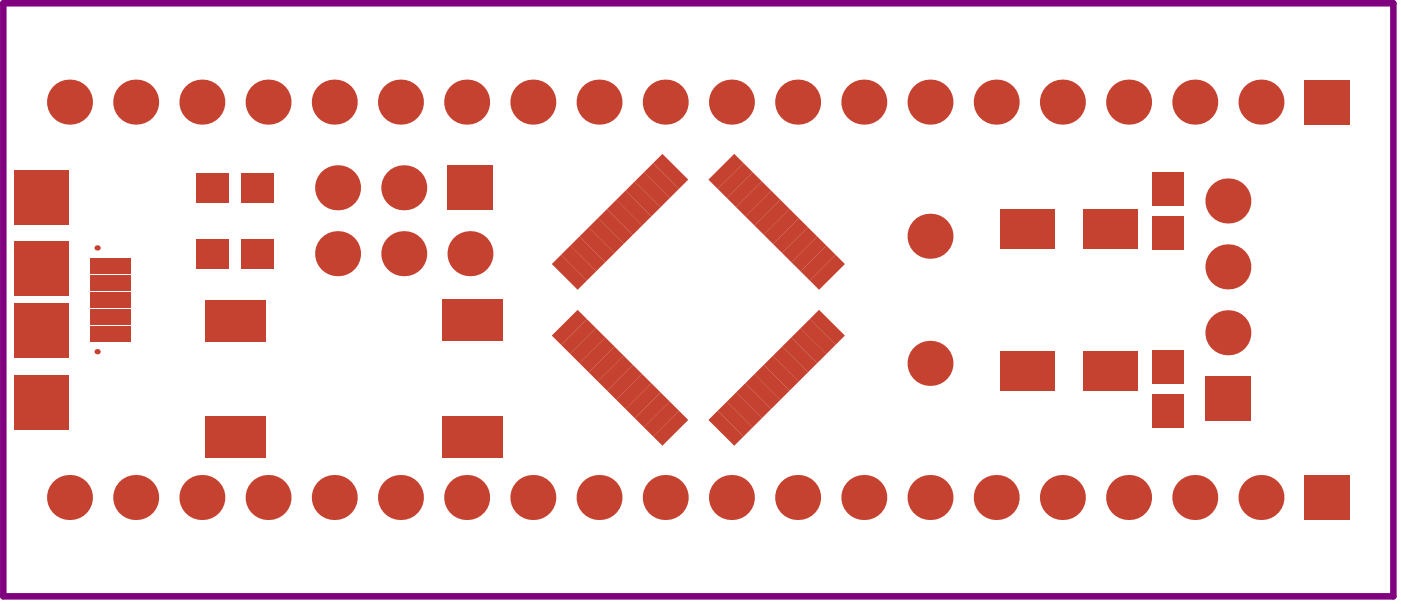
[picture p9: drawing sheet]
<svg xmlns="http://www.w3.org/2000/svg" width="89mm" height="38mm" viewBox="0 0 89 38" stroke-linecap="round" stroke-linejoin="round" font-family="sans-serif">
<path d="M.2 .2h88.6v37.8h-88.6z" fill="none" stroke="#800080" stroke-width=".42"/>
<g fill="#c64230">
<circle cx="4.4" cy="31.7" r="1.43"/>
<circle cx="4.4" cy="6.5" r="1.43"/>
<circle cx="6.2" cy="22.4" r=".17"/>
<circle cx="6.2" cy="15.8" r=".17"/>
<circle cx="8.6" cy="6.5" r="1.43"/>
<circle cx="8.6" cy="31.7" r="1.43"/>
<circle cx="12.9" cy="31.7" r="1.43"/>
<circle cx="12.9" cy="6.5" r="1.43"/>
<circle cx="17.1" cy="31.7" r="1.43"/>
<circle cx="21.3" cy="31.7" r="1.43"/>
<circle cx="42.4" cy="31.7" r="1.43"/>
<circle cx="38.2" cy="31.7" r="1.43"/>
<circle cx="33.9" cy="31.7" r="1.43"/>
<circle cx="29.7" cy="31.7" r="1.43"/>
<circle cx="25.5" cy="31.7" r="1.43"/>
<circle cx="29.9" cy="16.2" r="1.43"/>
<circle cx="21.5" cy="16.2" r="1.43"/>
<circle cx="25.7" cy="16.2" r="1.43"/>
<circle cx="25.7" cy="12" r="1.43"/>
<circle cx="21.5" cy="12" r="1.43"/>
<circle cx="17.1" cy="6.5" r="1.43"/>
<circle cx="21.3" cy="6.5" r="1.43"/>
<circle cx="33.9" cy="6.5" r="1.43"/>
<circle cx="25.5" cy="6.5" r="1.43"/>
<circle cx="29.7" cy="6.5" r="1.43"/>
<circle cx="38.2" cy="6.5" r="1.43"/>
<circle cx="42.4" cy="6.5" r="1.43"/>
<circle cx="46.6" cy="31.7" r="1.43"/>
<circle cx="46.6" cy="6.5" r="1.43"/>
<circle cx="50.8" cy="31.7" r="1.43"/>
<circle cx="50.8" cy="6.5" r="1.43"/>
<circle cx="55" cy="31.7" r="1.43"/>
<circle cx="55" cy="6.5" r="1.43"/>
<circle cx="59.2" cy="31.7" r="1.43"/>
<circle cx="63.5" cy="31.7" r="1.43"/>
<circle cx="67.7" cy="31.7" r="1.43"/>
<circle cx="71.9" cy="31.7" r="1.43"/>
<circle cx="76.1" cy="31.7" r="1.43"/>
<circle cx="80.3" cy="31.7" r="1.43"/>
<circle cx="59.2" cy="23.1" r="1.43"/>
<circle cx="78.2" cy="21.2" r="1.43"/>
<circle cx="78.2" cy="17" r="1.43"/>
<circle cx="59.2" cy="15" r="1.43"/>
<circle cx="78.2" cy="12.8" r="1.43"/>
<circle cx="59.2" cy="6.5" r="1.43"/>
<circle cx="63.5" cy="6.5" r="1.43"/>
<circle cx="67.7" cy="6.5" r="1.43"/>
<circle cx="71.9" cy="6.5" r="1.43"/>
<circle cx="76.1" cy="6.5" r="1.43"/>
<circle cx="80.3" cy="6.5" r="1.43"/>
</g>
<g fill="#c64230">
<path d="M28.5 10.5h2.9v2.9h-2.9z" fill-rule="evenodd"/>
<path d="M83.1 30.2h2.9v2.9h-2.9z" fill-rule="evenodd"/>
<path d="M76.8 24h2.9v2.8h-2.9z" fill-rule="evenodd"/>
<path d="M83.1 5.1h2.9v2.8h-2.9z" fill-rule="evenodd"/>
<path d="M12.5 11h2.1v1.9h-2.1z" fill-rule="evenodd"/>
<path d="M15.4 11h2.1v1.9h-2.1z" fill-rule="evenodd"/>
<path d="M12.5 15.2h2.1v1.9h-2.1z" fill-rule="evenodd"/>
<path d="M15.4 15.2h2.1v1.9h-2.1z" fill-rule="evenodd"/>
<path d="M73.4 22.3h2v2.1h-2z" fill-rule="evenodd"/>
<path d="M73.4 25.1h2v2.1h-2z" fill-rule="evenodd"/>
<path d="M73.4 13.8h2v2.1h-2z" fill-rule="evenodd"/>
<path d="M73.4 10.9h2v2.2h-2z" fill-rule="evenodd"/>
<path d="M13.1 19.1h3.8v2.6h-3.8z" fill-rule="evenodd"/>
<path d="M28.2 19.1h3.8v2.6h-3.8z" fill-rule="evenodd"/>
<path d="M28.2 26.5h3.8v2.7h-3.8z" fill-rule="evenodd"/>
<path d="M13.1 26.5h3.8v2.7h-3.8z" fill-rule="evenodd"/>
<path d="M63.7 22.4h3.5v2.5h-3.5z" fill-rule="evenodd"/>
<path d="M63.7 13.3h3.5v2.5h-3.5z" fill-rule="evenodd"/>
<path d="M69 13.3h3.5v2.5h-3.5z" fill-rule="evenodd"/>
<path d="M69 22.4h3.5v2.5h-3.5z" fill-rule="evenodd"/>
<path d="M51.6 20.3l.6-.6 1.6 1.7-.6 .6z" fill-rule="evenodd"/>
<path d="M51 20.9l.6-.6 1.6 1.6-.6 .6z" fill-rule="evenodd"/>
<path d="M50.4 21.5l.6-.6 1.7 1.6-.6 .6z" fill-rule="evenodd"/>
<path d="M49.8 22.1l.6-.6 1.7 1.6-.6 .6z" fill-rule="evenodd"/>
<path d="M49.2 22.7l.6-.6 1.7 1.6-.6 .6z" fill-rule="evenodd"/>
<path d="M48.7 23.2l.5-.6 1.7 1.7-.6 .6z" fill-rule="evenodd"/>
<path d="M48.1 23.8l.6-.6 1.6 1.7-.6 .6z" fill-rule="evenodd"/>
<path d="M47.5 24.4l.6-.6 1.6 1.7-.6 .5z" fill-rule="evenodd"/>
<path d="M46.9 25l.6-.6 1.6 1.6-.6 .6z" fill-rule="evenodd"/>
<path d="M46.3 25.6l.6-.6 1.6 1.6-.5 .6z" fill-rule="evenodd"/>
<path d="M45.7 26.2l.6-.6 1.7 1.6-.6 .6z" fill-rule="evenodd"/>
<path d="M45.1 26.7l.6-.5 1.7 1.6-.6 .6z" fill-rule="evenodd"/>
<path d="M41.6 27.8l1.7-1.7 .5 .6-1.6 1.7z" fill-rule="evenodd"/>
<path d="M41 27.2l1.7-1.6 .6 .6-1.7 1.6z" fill-rule="evenodd"/>
<path d="M40.4 26.6l1.7-1.6 .6 .6-1.7 1.6z" fill-rule="evenodd"/>
<path d="M39.8 26l1.7-1.6 .6 .6-1.7 1.6z" fill-rule="evenodd"/>
<path d="M39.3 25.5l1.6-1.7 .6 .6-1.6 1.6z" fill-rule="evenodd"/>
<path d="M38.7 24.9l1.6-1.7 .6 .6-1.6 1.7z" fill-rule="evenodd"/>
<path d="M38.1 24.3l1.6-1.7 .6 .6-1.6 1.7z" fill-rule="evenodd"/>
<path d="M37.5 23.7l1.6-1.6 .6 .6-1.6 1.6z" fill-rule="evenodd"/>
<path d="M36.9 23.1l1.7-1.6 .6 .6-1.7 1.6z" fill-rule="evenodd"/>
<path d="M36.3 22.5l1.7-1.6 .6 .6-1.7 1.6z" fill-rule="evenodd"/>
<path d="M35.7 21.9l1.7-1.6 .6 .6-1.7 1.6z" fill-rule="evenodd"/>
<path d="M35.2 21.4l1.6-1.7 .6 .6-1.7 1.7z" fill-rule="evenodd"/>
<path d="M35.2 16.8l.5-.6 1.7 1.7-.6 .5z" fill-rule="evenodd"/>
<path d="M35.7 16.2l.6-.6 1.7 1.7-.6 .6z" fill-rule="evenodd"/>
<path d="M36.3 15.6l.6-.5 1.7 1.6-.6 .6z" fill-rule="evenodd"/>
<path d="M36.9 15.1l.6-.6 1.7 1.6-.6 .6z" fill-rule="evenodd"/>
<path d="M37.5 14.5l.6-.6 1.6 1.6-.6 .6z" fill-rule="evenodd"/>
<path d="M38.1 13.9l.6-.6 1.6 1.6-.6 .6z" fill-rule="evenodd"/>
<path d="M38.7 13.3l.6-.6 1.6 1.7-.6 .5z" fill-rule="evenodd"/>
<path d="M39.3 12.7l.6-.6 1.6 1.7-.6 .6z" fill-rule="evenodd"/>
<path d="M39.8 12.1l.6-.5 1.7 1.6-.6 .6z" fill-rule="evenodd"/>
<path d="M40.4 11.6l.6-.6 1.7 1.6-.6 .6z" fill-rule="evenodd"/>
<path d="M41 11l.6-.6 1.7 1.6-.6 .6z" fill-rule="evenodd"/>
<path d="M41.6 10.4l.6-.6 1.6 1.6-.5 .6z" fill-rule="evenodd"/>
<path d="M45.1 11.4l1.7-1.6 .6 .6-1.7 1.6z" fill-rule="evenodd"/>
<path d="M45.7 12l1.7-1.6 .6 .6-1.7 1.6z" fill-rule="evenodd"/>
<path d="M46.3 12.6l1.7-1.6 .5 .6-1.6 1.6z" fill-rule="evenodd"/>
<path d="M46.9 13.2l1.6-1.6 .6 .5-1.6 1.7z" fill-rule="evenodd"/>
<path d="M47.5 13.8l1.6-1.7 .6 .6-1.6 1.7z" fill-rule="evenodd"/>
<path d="M48.1 14.4l1.6-1.7 .6 .6-1.6 1.6z" fill-rule="evenodd"/>
<path d="M48.7 14.9l1.6-1.6 .6 .6-1.7 1.6z" fill-rule="evenodd"/>
<path d="M49.2 15.5l1.7-1.6 .6 .6-1.7 1.6z" fill-rule="evenodd"/>
<path d="M49.8 16.1l1.7-1.6 .6 .6-1.7 1.6z" fill-rule="evenodd"/>
<path d="M50.4 16.7l1.7-1.6 .6 .5-1.7 1.7z" fill-rule="evenodd"/>
<path d="M51 17.3l1.6-1.7 .6 .6-1.6 1.7z" fill-rule="evenodd"/>
<path d="M51.6 17.9l1.6-1.7 .6 .6-1.6 1.6z" fill-rule="evenodd"/>
<path d="M.9 10.8h3.5v3.5h-3.5z" fill-rule="evenodd"/>
<path d="M.9 23.9h3.5v3.4h-3.5z" fill-rule="evenodd"/>
<path d="M.9 15.4h3.5v3.4h-3.5z" fill-rule="evenodd"/>
<path d="M.9 19.3h3.5v3.5h-3.5z" fill-rule="evenodd"/>
<path d="M5.8 16.4h2.5v1h-2.5z" fill-rule="evenodd"/>
<path d="M5.8 17.5h2.5v1h-2.5z" fill-rule="evenodd"/>
<path d="M5.8 18.6h2.5v1h-2.5z" fill-rule="evenodd"/>
<path d="M5.8 19.7h2.5v1h-2.5z" fill-rule="evenodd"/>
<path d="M5.8 20.7h2.5v1h-2.5z" fill-rule="evenodd"/>
</g>
</svg>
